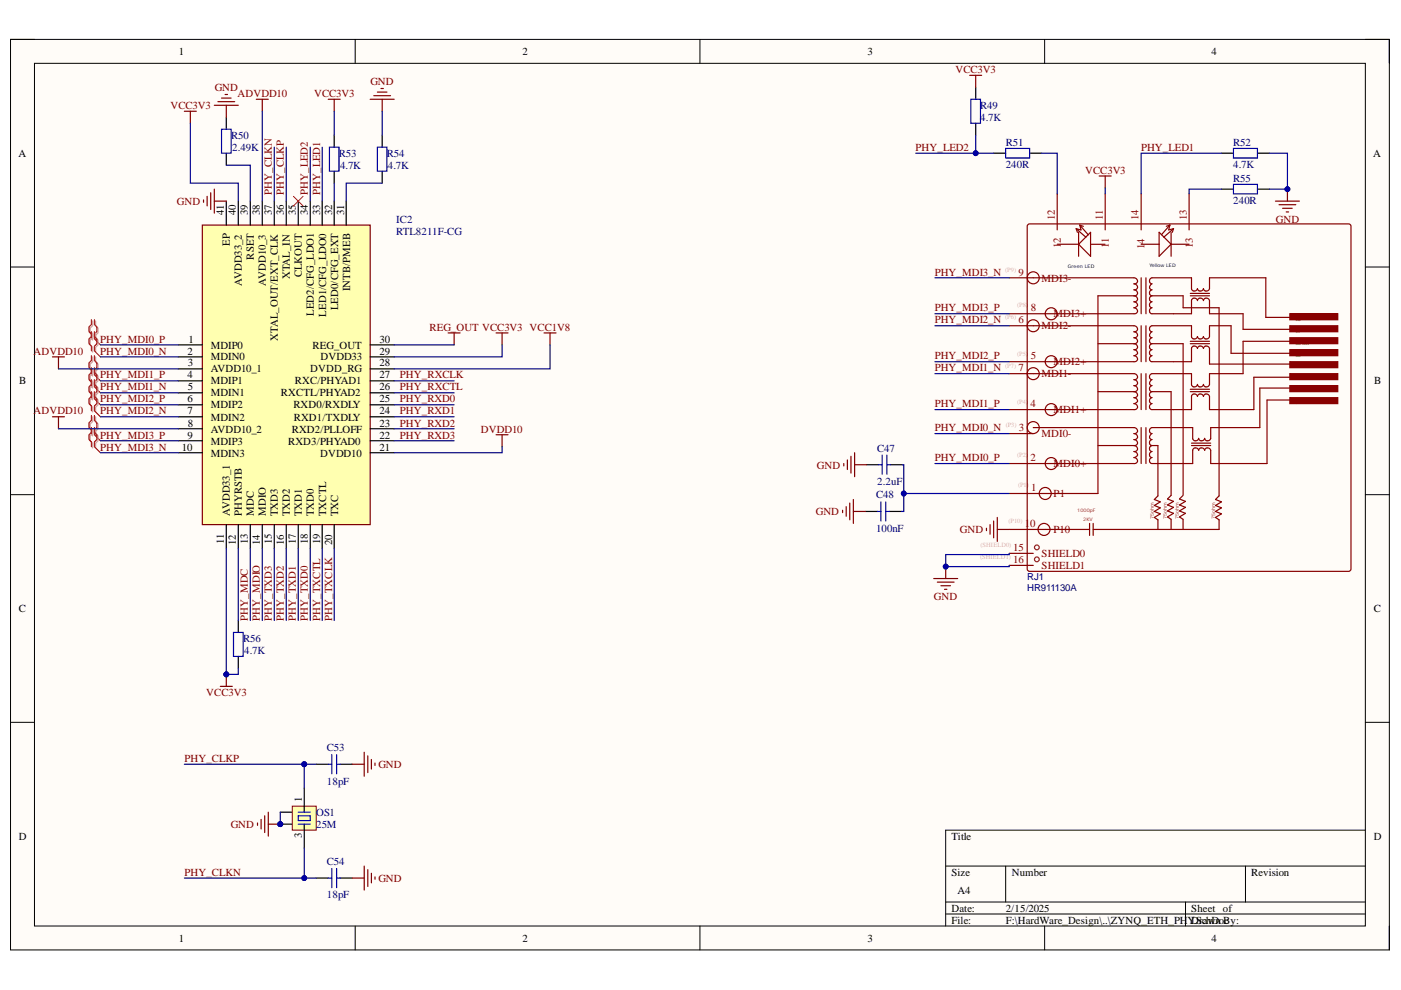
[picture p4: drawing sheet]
<svg xmlns="http://www.w3.org/2000/svg" width="297mm" height="210mm" viewBox="0 0 297 210" stroke-linecap="round" stroke-linejoin="round" font-family="sans-serif">
<defs><g id="words">
<g font-size="2.3">
<text x="37.9" y="11.7">1</text>
<text x="110.8" y="11.7">2</text>
<text x="184" y="11.7">3</text>
<text x="256.9" y="11.7">4</text>
<text x="3.9" y="33.3">A</text>
<text x="291.2" y="33.3">A</text>
<text x="47.5" y="45.7" transform="rotate(-90 47.5 45.7)">41</text>
<text x="50" y="45.7" transform="rotate(-90 50 45.7)">40</text>
<text x="52.5" y="45.7" transform="rotate(-90 52.5 45.7)">39</text>
<text x="55.1" y="45.7" transform="rotate(-90 55.1 45.7)">38</text>
<text x="57.6" y="45.7" transform="rotate(-90 57.6 45.7)">37</text>
<text x="60.2" y="45.7" transform="rotate(-90 60.2 45.7)">36</text>
<text x="62.7" y="45.7" transform="rotate(-90 62.7 45.7)">35</text>
<text x="65.2" y="45.7" transform="rotate(-90 65.2 45.7)">34</text>
<text x="67.9" y="45.7" transform="rotate(-90 67.9 45.7)">33</text>
<text x="70.4" y="45.7" transform="rotate(-90 70.4 45.7)">32</text>
<text x="72.9" y="45.7" transform="rotate(-90 72.9 45.7)">31</text>
<text x="48.7" y="52.1" transform="rotate(-90 48.7 52.1)">EP</text>
<text x="53.8" y="55" transform="rotate(-90 53.8 55)">RSET</text>
<text x="61.4" y="59.2" transform="rotate(-90 61.4 59.2)">XTAL_IN</text>
<text x="64" y="58.8" transform="rotate(-90 64 58.8)">CLKOUT</text>
<text x="51.3" y="60.6" transform="rotate(-90 51.3 60.6)">AVDD33_2</text>
<text x="56.4" y="60.5" transform="rotate(-90 56.4 60.5)">AVDD10_3</text>
<text x="71.7" y="65.8" transform="rotate(-90 71.7 65.8)">LED0/CFG_EXT</text>
<text x="74.2" y="61.6" transform="rotate(-90 74.2 61.6)">INTB/PMEB</text>
<text x="66.5" y="67" transform="rotate(-90 66.5 67)">LED2/CFG_LDO1</text>
<text x="69.1" y="67.1" transform="rotate(-90 69.1 67.1)">LED1/CFG_LDO0</text>
<text x="39.8" y="75.2">2</text>
<text x="39.9" y="77.7">3</text>
<text x="39.9" y="72.6">1</text>
<text x="44.7" y="73.9">MDIP0</text>
<text x="44.7" y="76.4">MDIN0</text>
<text x="58.9" y="72.3" transform="rotate(-90 58.9 72.3)">XTAL_OUT/EXT_CLK</text>
<text x="66.3" y="73.9">REG_OUT</text>
<text x="67.9" y="76.4">DVDD33</text>
<text x="80.5" y="72.6">30</text>
<text x="80.5" y="75.2">29</text>
<text x="80.5" y="77.7">28</text>
<text x="4.1" y="81.5">B</text>
<text x="39.8" y="80.2">4</text>
<text x="39.9" y="82.8">5</text>
<text x="44.7" y="79">AVDD10_1</text>
<text x="44.7" y="81.5">MDIP1</text>
<text x="62.5" y="81.5">RXC/PHYAD1</text>
<text x="65.7" y="79">DVDD_RG</text>
<text x="80.5" y="80.2">27</text>
<text x="80.5" y="82.8">26</text>
<text x="291.3" y="81.5">B</text>
<text x="39.8" y="85.3">6</text>
<text x="39.8" y="87.8">7</text>
<text x="44.7" y="84">MDIN1</text>
<text x="44.7" y="86.6">MDIP2</text>
<text x="44.7" y="89.2">MDIN2</text>
<text x="59.6" y="84">RXCTL/PHYAD2</text>
<text x="62.2" y="86.6">RXD0/RXDLY</text>
<text x="62.3" y="89.2">RXD1/TXDLY</text>
<text x="80.5" y="85.3">25</text>
<text x="80.5" y="87.8">24</text>
<text x="38.6" y="95.5">10</text>
<text x="39.8" y="93">9</text>
<text x="39.9" y="90.5">8</text>
<text x="44.7" y="91.7">AVDD10_2</text>
<text x="44.7" y="94.3">MDIP3</text>
<text x="61.1" y="94.3">RXD3/PHYAD0</text>
<text x="61.9" y="91.7">RXD2/PLLOFF</text>
<text x="80.5" y="90.5">23</text>
<text x="80.5" y="93">22</text>
<text x="80.5" y="95.5">21</text>
<text x="44.7" y="96.8">MDIN3</text>
<text x="67.9" y="96.8">DVDD10</text>
<text x="48.7" y="109.4" transform="rotate(-90 48.7 109.4)">AVDD33_1</text>
<text x="51.3" y="109.4" transform="rotate(-90 51.3 109.4)">PHYRSTB</text>
<text x="53.8" y="109.4" transform="rotate(-90 53.8 109.4)">MDC</text>
<text x="56.4" y="109.4" transform="rotate(-90 56.4 109.4)">MDIO</text>
<text x="58.9" y="109.4" transform="rotate(-90 58.9 109.4)">TXD3</text>
<text x="61.4" y="109.4" transform="rotate(-90 61.4 109.4)">TXD2</text>
<text x="64" y="109.4" transform="rotate(-90 64 109.4)">TXD1</text>
<text x="66.5" y="109.4" transform="rotate(-90 66.5 109.4)">TXD0</text>
<text x="69.1" y="109.4" transform="rotate(-90 69.1 109.4)">TXCTL</text>
<text x="71.7" y="109.4" transform="rotate(-90 71.7 109.4)">TXC</text>
<text x="47.5" y="115.2" transform="rotate(-90 47.5 115.2)">11</text>
<text x="50" y="115.5" transform="rotate(-90 50 115.5)">12</text>
<text x="52.5" y="115.3" transform="rotate(-90 52.5 115.3)">13</text>
<text x="55.1" y="115.5" transform="rotate(-90 55.1 115.5)">14</text>
<text x="57.6" y="115.4" transform="rotate(-90 57.6 115.4)">15</text>
<text x="60.2" y="115.5" transform="rotate(-90 60.2 115.5)">16</text>
<text x="62.7" y="115.4" transform="rotate(-90 62.7 115.4)">17</text>
<text x="65.2" y="115.4" transform="rotate(-90 65.2 115.4)">18</text>
<text x="67.9" y="115.4" transform="rotate(-90 67.9 115.4)">19</text>
<text x="70.4" y="115.5" transform="rotate(-90 70.4 115.5)">20</text>
<text x="4" y="129.8">C</text>
<text x="291.2" y="129.8">C</text>
<text x="64" y="170.1" transform="rotate(-90 64 170.1)">1</text>
<text x="4" y="178.1">D</text>
<text x="64" y="177.7" transform="rotate(-90 64 177.7)">3</text>
<text x="201.7" y="178.1">Title</text>
<text x="291.2" y="178.1">D</text>
<text x="201.7" y="185.7">Size</text>
<text x="214.5" y="185.7">Number</text>
<text x="265.3" y="185.7">Revision</text>
<text x="203" y="189.5">A4</text>
<text x="201.7" y="193.3">Date:</text>
<text x="201.7" y="195.8">File:</text>
<text x="213.2" y="193.3">2/15/2025</text>
<text x="213.2" y="195.8">F:\HardWare_Design\..\ZYNQ_ETH_PH</text>
<text x="251.8" y="195.8">YDrawn c</text>
<text x="252.6" y="193.3">Sheet of</text>
<text x="253.1" y="195.8">.SchDoBy:</text>
<text x="37.9" y="199.6">1</text>
<text x="110.8" y="199.6">2</text>
<text x="184" y="199.6">3</text>
<text x="256.9" y="199.6">4</text>
</g>
<g font-size="2.3" fill="#800000">
<text x="202.6" y="15.5">VCC3V3</text>
<text x="36.1" y="23.1">VCC3V3</text>
<text x="45.5" y="19.3">GND</text>
<text x="50.3" y="20.5">ADVDD10</text>
<text x="66.6" y="20.5">VCC3V3</text>
<text x="78.5" y="18">GND</text>
<text x="194.1" y="32">PHY_LED2</text>
<text x="241.9" y="32">PHY_LED1</text>
<text x="57.6" y="41.3" transform="rotate(-90 57.6 41.3)">PHY_CLKN</text>
<text x="60.2" y="41.3" transform="rotate(-90 60.2 41.3)">PHY_CLKP</text>
<text x="65.2" y="41.3" transform="rotate(-90 65.2 41.3)">PHY_LED2</text>
<text x="67.9" y="41.3" transform="rotate(-90 67.9 41.3)">PHY_LED1</text>
<text x="230.1" y="36.9">VCC3V3</text>
<text x="37.5" y="43.5">GND</text>
<text x="270.5" y="47.3">GND</text>
<text x="198.2" y="58.4">PHY_MDI3_N</text>
<text x="91" y="70.1">REG_OUT VCC3V3 VCC1V8</text>
<text x="198.2" y="66">PHY_MDI3_P</text>
<text x="198.2" y="68.6">PHY_MDI2_N</text>
<text x="7.1" y="75.2">ADVDD10</text>
<text x="21.2" y="72.6">PHY_MDI0_P</text>
<text x="21.2" y="75.2">PHY_MDI0_N</text>
<text x="198.2" y="76.2">PHY_MDI2_P</text>
<text x="21.2" y="80.2">PHY_MDI1_P</text>
<text x="21.2" y="82.8">PHY_MDI1_N</text>
<text x="84.8" y="82.8">PHY_RXCTL</text>
<text x="84.8" y="80.2">PHY_RXCLK</text>
<text x="198.2" y="78.7">PHY_MDI1_N</text>
<text x="7.1" y="87.8">ADVDD10</text>
<text x="21.2" y="85.3">PHY_MDI2_P</text>
<text x="21.2" y="87.8">PHY_MDI2_N</text>
<text x="84.8" y="87.8">PHY_RXD1</text>
<text x="84.8" y="85.3">PHY_RXD0</text>
<text x="198.2" y="86.3">PHY_MDI1_P</text>
<text x="21.2" y="93">PHY_MDI3_P</text>
<text x="21.2" y="95.5">PHY_MDI3_N</text>
<text x="84.8" y="93">PHY_RXD3</text>
<text x="84.8" y="90.5">PHY_RXD2</text>
<text x="102" y="91.7">DVDD10</text>
<text x="198.2" y="91.5">PHY_MDI0_N</text>
<text x="173.2" y="99.3">GND</text>
<text x="198.2" y="97.8">PHY_MDI0_P</text>
<text x="173" y="109.2">GND</text>
<text x="203.5" y="113">GND</text>
<text x="52.5" y="131.6" transform="rotate(-90 52.5 131.6)">PHY_MDC</text>
<text x="55.1" y="131.6" transform="rotate(-90 55.1 131.6)">PHY_MDIO</text>
<text x="57.6" y="131.6" transform="rotate(-90 57.6 131.6)">PHY_TXD3</text>
<text x="60.2" y="131.6" transform="rotate(-90 60.2 131.6)">PHY_TXD2</text>
<text x="62.7" y="131.6" transform="rotate(-90 62.7 131.6)">PHY_TXD1</text>
<text x="65.2" y="131.6" transform="rotate(-90 65.2 131.6)">PHY_TXD0</text>
<text x="67.9" y="131.6" transform="rotate(-90 67.9 131.6)">PHY_TXCTL</text>
<text x="70.4" y="131.6" transform="rotate(-90 70.4 131.6)">PHY_TXCLK</text>
<text x="198" y="127.3">GND</text>
<text x="43.7" y="147.5">VCC3V3</text>
<text x="39.1" y="161.6">PHY_CLKP</text>
<text x="80.2" y="162.9">GND</text>
<text x="48.9" y="175.5">GND</text>
<text x="39.1" y="185.7">PHY_CLKN</text>
<text x="80.2" y="187">GND</text>
</g>
<g font-size="2.3" fill="#000080">
<text x="207.8" y="23.1">R49</text>
<text x="49" y="29.5">R50</text>
<text x="207.8" y="25.6">4.7K</text>
<text x="49.2" y="32">2.49K</text>
<text x="71.8" y="33.3">R53</text>
<text x="72.1" y="35.8">4.7K</text>
<text x="82" y="33.3">R54</text>
<text x="82.2" y="35.8">4.7K</text>
<text x="213.2" y="35.6">240R</text>
<text x="213.2" y="31">R51</text>
<text x="261.5" y="35.6">4.7K</text>
<text x="261.5" y="31">R52</text>
<text x="261.5" y="38.6">R55</text>
<text x="84" y="47.3">IC2</text>
<text x="261.5" y="43.2">240R</text>
<text x="84" y="49.8">RTL8211F-CG</text>
<text x="186" y="95.8">C47</text>
<text x="185.7" y="105.7">C48</text>
<text x="186" y="102.9">2.2uF</text>
<text x="185.7" y="112.8">100nF</text>
<text x="51.5" y="136.1">R56</text>
<text x="51.8" y="138.7">4.7K</text>
<text x="69.3" y="159.3">C53</text>
<text x="69.3" y="166.4">18pF</text>
<text x="67" y="173">OS1</text>
<text x="67" y="175.5">25M</text>
<text x="69.3" y="183.4">C54</text>
<text x="69.3" y="190.5">18pF</text>
</g>
<g font-size="2.3" fill="#800">
<text x="223.6" y="46.7" transform="rotate(-90 223.6 46.7)">12</text>
<text x="233.8" y="46.7" transform="rotate(-90 233.8 46.7)">11</text>
<text x="241.4" y="46.7" transform="rotate(-90 241.4 46.7)">14</text>
<text x="251.6" y="46.7" transform="rotate(-90 251.6 46.7)">13</text>
<text x="224.9" y="52.7" transform="rotate(-90 224.9 52.7)">1</text>
<text x="224.9" y="51.6" transform="rotate(-90 224.9 51.6)">2</text>
<text x="235.1" y="52.5" transform="rotate(-90 235.1 52.5)">11</text>
<text x="242.7" y="52.8" transform="rotate(-90 242.7 52.8)">1</text>
<text x="242.7" y="51.7" transform="rotate(-90 242.7 51.7)">4</text>
<text x="252.9" y="52.6" transform="rotate(-90 252.9 52.6)">13</text>
<text x="215.9" y="58.4">9</text>
<text x="220.8" y="59.7">MDI3-</text>
<text x="215.9" y="68.6">6</text>
<text x="218.6" y="66">8</text>
<text x="220.8" y="69.8">MDI2-</text>
<text x="223.4" y="67.3">MDI3+</text>
<text x="218.6" y="76.2">5</text>
<text x="223.4" y="77.4">MDI2+</text>
<text x="215.9" y="78.7">7</text>
<text x="220.8" y="80">MDI1-</text>
<text x="218.5" y="86.3">4</text>
<text x="223.4" y="87.6">MDI1+</text>
<text x="216" y="91.5">3</text>
<text x="220.8" y="92.8">MDI0-</text>
<text x="218.5" y="97.8">2</text>
<text x="223.4" y="99.1">MDI0+</text>
<text x="218.6" y="104.2">1</text>
<text x="223.4" y="105.4">P1</text>
<text x="217.3" y="111.8">1</text>
<text x="218.4" y="111.8">0</text>
<text x="223.4" y="113">P10</text>
<text x="214.8" y="116.9">15</text>
<text x="214.8" y="119.4">16</text>
<text x="220.8" y="118.1">SHIELD0</text>
<text x="220.8" y="120.7">SHIELD1</text>
</g>
<g font-size="2" fill="#000080">
<text x="217.8" y="123">RJ1</text>
<text x="217.8" y="125.3">HR911130A</text>
</g>
<g font-size="1.4" fill="#dbb0ad">
<text x="215.7" y="65.2">(P8)</text>
<text x="213.1" y="67.7">(P6)</text>
<text x="213.1" y="78">(P7)</text>
<text x="215.7" y="75.4">(P5)</text>
<text x="215.7" y="85.6">(P4)</text>
<text x="213.2" y="90.6">(P3)</text>
<text x="215.7" y="97">(P2)</text>
<text x="215.9" y="103.3">(P1)</text>
<text x="213.8" y="110.9">(P10)</text>
<text x="207.8" y="118.5">(SHIELD1)</text>
<text x="207.9" y="116">(SHIELD0)</text>
</g>
<g font-size="1">
<text x="226.4" y="56.8">Green LED</text>
<text x="243.7" y="56.6">Yellow LED</text>
<text x="274.7" y="68">J8</text>
<text x="274.7" y="70.5">J7</text>
<text x="274.7" y="73.1">J6 RX-</text>
<text x="274.7" y="75.6">J5</text>
<text x="274.7" y="78.1">J4</text>
<text x="274.7" y="80.7">J3 RX+</text>
<text x="274.7" y="83.2">J2 TX-</text>
<text x="274.7" y="85.7">J1 TX+</text>
</g>
<g font-size="1" fill="#8d2323">
<text x="228.4" y="108.7">1000pF</text>
<text x="229.6" y="110.4">2KV</text>
<text x="244.6" y="110.1" transform="rotate(-90 244.6 110.1)">75ohm</text>
<text x="247.4" y="110.1" transform="rotate(-90 247.4 110.1)">75ohm</text>
<text x="250" y="110.1" transform="rotate(-90 250 110.1)">75ohm</text>
<text x="257.7" y="110.1" transform="rotate(-90 257.7 110.1)">75ohm</text>
</g>
</g></defs>
<path d="M2.2 8.4h292.4v193h-292.4z" fill-rule="evenodd" fill="#fffcf8"/>
<path d="M2.2 8.4h292.4v193h-292.4z" fill="none" stroke="#000" stroke-width=".21"/>
<path d="M7.3 13.4h282.2v182.9h-282.2z" fill-rule="evenodd" fill="#fffcf8"/>
<g fill="none" stroke="#000" stroke-width=".21">
<path d="M2.2 8.3h5.1M7.3 13.4h282.2v182.9h-282.2zM75.3 8.3v5.1M148.4 8.3v5.1M221.5 8.4v5M289.5 8.4h5.1v5M2.2 56.6h5.1M289.5 56.6h5.1M2.2 104.9h5.1M289.5 104.9h5.1M2.2 153.1h5.1M289.5 153.1h5.1"/>
<path d="M289.5 176h-89v20.3M75.3 196.3v5.1M148.4 196.3v5.1M200.5 183.6h89M200.5 191.3h89M200.5 193.8h89M213.2 183.6v7.7M221.5 196.3v5.1M251.4 191.3v5M264.1 183.6v7.7M294.6 196.3v5.1"/>
</g>
<g fill="none" stroke="#800" stroke-width=".25">
<path d="M219.1 58.9h21.3a.65 .65 0 0 1 .8 .6 .65 .65 0 0 1-.8 .7 .65 .65 0 0 1 .8 .6 .65 .65 0 0 1-.8 .6 .65 .65 0 0 1 .8 .7 .65 .65 0 0 1-.8 .6M224.1 51.8h4.6M228.2 48.5l2 1.8M228.2 48.5l.2 .8M228.7 51.8l2.5-2.5v5zM228.7 49.3v5M228.9 47.7l1.8 2.1M228.9 47.7l.8 .3M228.9 47.7l.3 1.1-1-.3M231.2 51.8h3.1M241.9 58.9v7.6M241.9 51.8h3.9"/>
<path d="M243 58.9v7.6M245.8 49.2l2.5 2.6-2.5 2.5zM248 47.7l-1.7 2.1M248 47.7l-.7 .3M248 47.7l-.2 1 1-.2M248.3 49.2v5.1M248.3 51.8h3.8M248.8 48.5l-2 1.8M248.8 48.5l-.2 .7M232.8 62.7h7.6M240.4 62.7a.65 .65 0 0 1 .8 .6 .65 .65 0 0 1-.8 .7 .65 .65 0 0 1 .8 .6 .65 .65 0 0 1-.8 .7 .65 .65 0 0 1 .8 .6 .65 .65 0 0 1-.8 .6M244.2 62.7a.65 .65 0 0 0-.5 .6 .65 .65 0 0 0 .5 .7 .65 .65 0 0 0-.5 .6 .65 .65 0 0 0 .5 .7 .65 .65 0 0 0-.5 .6 .65 .65 0 0 0 .5 .6h8.4v-2.8"/>
<path d="M244.2 62.7h6.6v2.6h7.7M252.4 62.2h4M252.4 62.7h4M255.2 61.2a.65 .65 0 0 1-.7 .5 .65 .65 0 0 1-.6-.5 .65 .65 0 0 1-.6 .5 .65 .65 0 0 1-.7-.5v-2.3h-8.4a.65 .65 0 0 0-.5 .6 .65 .65 0 0 0 .5 .7l-.3 .3a.57 .57 0 0 0-.1 .6 .57 .57 0 0 0 .4 .3 .65 .65 0 0 0-.5 .7 .65 .65 0 0 0 .5 .6M256.4 61.2v-2.3h12v8.4h5.1M231 111v2.5"/>
<circle cx="219.1" cy="58.9" r="1.27"/>
<circle cx="219.1" cy="69.1" r="1.27"/>
<circle cx="219.1" cy="79.2" r="1.27"/>
<circle cx="222.9" cy="76.7" r="1.27"/>
<circle cx="222.9" cy="66.5" r="1.27"/>
<circle cx="219.1" cy="90.7" r="1.27"/>
<circle cx="222.9" cy="98.3" r="1.27"/>
<circle cx="222.9" cy="86.8" r="1.27"/>
</g>
<g fill="none" stroke="#8d2323" stroke-width=".25">
<circle cx="219.8" cy="118.6" r=".51"/>
<circle cx="219.8" cy="116.1" r=".51"/>
</g>
<path d="M273.5 66.5h10.1v1.3h-10.1z" fill-rule="evenodd" fill="#800"/>
<path d="M273.5 66.5h10.1v1.3h-10.1z" fill="none" stroke="#800" stroke-width=".25"/>
<path d="M273.5 69.1h10.1v1.2h-10.1z" fill-rule="evenodd" fill="#800"/>
<path d="M273.5 69.1h10.1v1.2h-10.1z" fill="none" stroke="#800" stroke-width=".25"/>
<path d="M273.5 71.6h10.1v1.3h-10.1z" fill-rule="evenodd" fill="#800"/>
<path d="M273.5 71.6h10.1v1.3h-10.1z" fill="none" stroke="#800" stroke-width=".25"/>
<path d="M273.5 74.1h10.1v1.3h-10.1z" fill-rule="evenodd" fill="#800"/>
<path d="M273.5 74.1h10.1v1.3h-10.1z" fill="none" stroke="#800" stroke-width=".25"/>
<path d="M273.5 76.7h10.1v1.3h-10.1z" fill-rule="evenodd" fill="#800"/>
<path d="M273.5 76.7h10.1v1.3h-10.1z" fill="none" stroke="#800" stroke-width=".25"/>
<path d="M273.5 79.2h10.1v1.3h-10.1z" fill-rule="evenodd" fill="#800"/>
<path d="M273.5 79.2h10.1v1.3h-10.1z" fill="none" stroke="#800" stroke-width=".25"/>
<path d="M273.5 81.8h10.1v1.2h-10.1z" fill-rule="evenodd" fill="#800"/>
<path d="M273.5 81.8h10.1v1.2h-10.1z" fill="none" stroke="#800" stroke-width=".25"/>
<path d="M273.5 84.3h10.1v1.3h-10.1z" fill-rule="evenodd" fill="#800"/>
<g fill="none" stroke="#800" stroke-width=".25">
<path d="M214 58.9h5.1M217.9 47.7l.4-.2h67.6l.5 .2v72.9l-.2 .5h-67.9l-.4-.2zM224.1 41.1v7.6M234.3 41.1v7.6M241.9 41.1v7.6M252.1 41.1v7.6M214 69.1h26.4a.65 .65 0 0 1 .8 .6 .65 .65 0 0 1-.8 .6 .65 .65 0 0 1 .8 .7 .65 .65 0 0 1-.8 .6 .65 .65 0 0 1 .8 .6 .65 .65 0 0 1-.8 .7M214 79.2h26.4a.65 .65 0 0 1 .8 .7 .65 .65 0 0 1-.8 .6 .65 .65 0 0 1 .8 .6 .65 .65 0 0 1-.8 .7 .65 .65 0 0 1 .8 .6 .65 .65 0 0 1-.8 .6M214 66.5h26.4M232.8 72.9h7.6M232.8 62.7v41.9h-18.8M240.4 72.9a.65 .65 0 0 1 .8 .6 .65 .65 0 0 1-.8 .6 .65 .65 0 0 1 .8 .7 .65 .65 0 0 1-.8 .6 .65 .65 0 0 1 .8 .7 .65 .65 0 0 1-.8 .6h-26.4"/>
<path d="M241.9 69.1v7.6M241.9 79.2v7.6M243 69.1v7.6M243 79.2v7.6M244.2 72.9a.65 .65 0 0 1-.5-.7 .65 .65 0 0 1 .5-.6 .65 .65 0 0 1-.5-.6 .65 .65 0 0 1 .5-.7 .65 .65 0 0 1-.5-.6 .65 .65 0 0 1 .5-.6h8.4v2.2a.65 .65 0 0 0 .7 .6 .65 .65 0 0 0 .6-.6 .65 .65 0 0 0 .6 .6 .65 .65 0 0 0 .7-.6 .65 .65 0 0 0 .6 .6 .65 .65 0 0 0 .6-.6v-2.2h4.6v5.8h12.5M244.2 72.9a.65 .65 0 0 0-.5 .6 .65 .65 0 0 0 .5 .6 .65 .65 0 0 0-.5 .7 .65 .65 0 0 0 .5 .6 .65 .65 0 0 0-.5 .7 .65 .65 0 0 0 .5 .6h8.4v-2.8a.65 .65 0 0 1 .7-.5 .65 .65 0 0 1 .6 .5 .65 .65 0 0 1 .6-.5 .65 .65 0 0 1 .7 .5 .65 .65 0 0 1 .6-.5 .65 .65 0 0 1 .6 .5v3.3h17.1M244.2 72.9h6.6v32M252.4 72.4h4M252.4 72.9h4M252.6 63.7a.65 .65 0 0 1 .7-.5 .65 .65 0 0 1 .6 .5 .65 .65 0 0 1 .6-.5 .65 .65 0 0 1 .7 .5 .65 .65 0 0 1 .6-.5 .65 .65 0 0 1 .6 .5v2.8h7.2v3.3h9.9M255.2 61.2a.65 .65 0 0 0 .6 .5 .65 .65 0 0 0 .6-.5M258.5 65.3v39.8l-.8 .8 1.3 .5-1.3 .8 1.3 .5-1.3 .7 1.3 .5-1.3 .8 .8 .5v2.1h-26.7"/>
<path d="M273.5 72.4h-9.9v6.8h-7.2v2.3a.65 .65 0 0 1-.6 .5 .65 .65 0 0 1-.6-.5 .65 .65 0 0 1-.7 .5 .65 .65 0 0 1-.6-.5 .65 .65 0 0 1-.6 .5 .65 .65 0 0 1-.7-.5v-2.3h-8.4a.65 .65 0 0 0-.5 .7 .65 .65 0 0 0 .5 .6l-.3 .3a.57 .57 0 0 0-.1 .6 .57 .57 0 0 0 .4 .4 .65 .65 0 0 0-.5 .6 .65 .65 0 0 0 .5 .6M273.5 80h-7.7v6.8h-9.4v-2.7a.65 .65 0 0 0-.6-.6 .65 .65 0 0 0-.6 .6 .65 .65 0 0 0-.7-.6 .65 .65 0 0 0-.6 .6 .65 .65 0 0 0-.6-.6 .65 .65 0 0 0-.7 .6v2.7h-8.4a.65 .65 0 0 1-.5-.6 .65 .65 0 0 1 .5-.6 .65 .65 0 0 1-.5-.7 .65 .65 0 0 1 .5-.6 .65 .65 0 0 1-.5-.6 .65 .65 0 0 1 .5-.7M214 91.9h5.1M219.1 90.7h21.3a.65 .65 0 0 1 .8 .6 .65 .65 0 0 1-.8 .6 .65 .65 0 0 1 .8 .7 .65 .65 0 0 1-.8 .6 .65 .65 0 0 1 .8 .6 .65 .65 0 0 1-.8 .7M232.8 83h7.6M232.8 94.5h7.6M240.4 83a.65 .65 0 0 1 .8 .7 .65 .65 0 0 1-.8 .6 .65 .65 0 0 1 .8 .6 .65 .65 0 0 1-.8 .7 .65 .65 0 0 1 .8 .6 .65 .65 0 0 1-.8 .6h-26.4M240.4 94.5a.65 .65 0 0 1 .8 .6 .65 .65 0 0 1-.8 .6 .65 .65 0 0 1 .8 .7 .65 .65 0 0 1-.8 .6 .65 .65 0 0 1 .8 .6 .65 .65 0 0 1-.8 .7h-26.4M241.9 90.7v7.6M243 90.7v7.6M244 94.5h1.5v10.6l-.8 .8 1.3 .5-1.3 .8 1.3 .5-1.3 .7 1.3 .5-1.3 .8 .8 .5v2.1M244.2 83h4.1v22l-.8 .8 1.3 .5-1.3 .8 1.3 .5-1.3 .7 1.3 .5-1.3 .8 .8 .5v2"/>
<path d="M252.4 82.5h4M252.4 83h4M252.6 94h4.1M252.6 94.5h4.1M273.5 84.3h10.1v1.3h-10.1zM273.5 82.3h-6.4v8.4h-10.4v2.2a.65 .65 0 0 1-.6 .6 .65 .65 0 0 1-.7-.6 .65 .65 0 0 1-.6 .6 .65 .65 0 0 1-.7-.6 .65 .65 0 0 1-.6 .6 .65 .65 0 0 1-.6-.6v-2.2h-8.7a.65 .65 0 0 0-.5 .6 .65 .65 0 0 0 .5 .6l-.3 .3a.57 .57 0 0 0-.1 .6 .57 .57 0 0 0 .4 .4 .65 .65 0 0 0-.5 .6 .65 .65 0 0 0 .5 .7 .65 .65 0 0 0-.5 .6 .65 .65 0 0 0 .5 .6 .65 .65 0 0 0-.5 .7 .65 .65 0 0 0 .5 .6 .65 .65 0 0 0-.5 .6 .65 .65 0 0 0 .5 .7h8.7v-2.8a.65 .65 0 0 1 .6-.5 .65 .65 0 0 1 .6 .5 .65 .65 0 0 1 .7-.5 .65 .65 0 0 1 .6 .5 .65 .65 0 0 1 .7-.5 .65 .65 0 0 1 .6 .5v2.8h11.9v-13.5h4.9M214 117.3h5.1M214 119.9h5.1M214 112.3h17M231.8 111v2.5M250.8 105l-.7 .8 1.2 .5-1.2 .8 1.2 .5-1.2 .7 1.2 .5-1.2 .8 .7 .5v2"/>
<circle cx="221.4" cy="112.2" r="1.27"/>
<circle cx="221.6" cy="104.6" r="1.27"/>
</g>
<path d="M183.7 98.5h2.6M188.8 98.5h2.6M183.5 108.4h2.5M188.6 108.4h2.5" fill="none" stroke="#000" stroke-width=".25"/>
<path d="M186.3 98.5h.7M187 96.5v4.1M188 96.5v4.1M188 98.5h.8M186 108.4h.8M186.8 106.4v4.1M187.8 106.4v4.1M187.8 108.4h.8" fill="none" stroke="#00f" stroke-width=".25"/>
<g fill="none" stroke="#800000" stroke-width=".25">
<path d="M178.9 98.3v.5M179.7 97.5v2M180.4 96.7v3.6M181.2 96v5.1M181.2 98.5h2.5M178.6 108.2v.5M179.4 107.4v2.1M180.2 106.7v3.5M180.9 105.9v5.1M180.9 108.4h2.6M209.1 112v.5M209.9 111.2v2.1"/>
<path d="M210.7 110.5v3.5M211.4 109.7v5.1M211.4 112.3h2.6M198 122.7h5M198.7 123.4h3.6M199.5 124.2h2M200.3 124.9h.5M200.5 120.1v2.6"/>
</g>
<circle cx="200.5" cy="120.1" r=".51" fill="#000080"/>
<circle cx="200.5" cy="120.1" r=".51" fill="none" stroke="#000080" stroke-width=".21"/>
<path d="M42.9 47.7h35.6v63.5h-35.6z" fill-rule="evenodd" fill="#ffffb0"/>
<path d="M42.9 47.7h35.6v63.5h-35.6zM11.1 75.7h2.6M12.4 75.7v2.5M11.1 88.4h2.6M12.4 88.4v2.5M46.7 145.5h2.6M48 143v2.5" fill="none" stroke="#800000" stroke-width=".25"/>
<g fill="none" stroke="#000" stroke-width=".25">
<path d="M48 42.6v5.1M50.5 42.6v5.1M53.1 42.6v5.1M55.6 42.6v5.1M58.2 42.6v5.1M60.7 42.6v5.1M63.2 42.6v5.1M65.8 42.6v5.1M68.3 42.6v5.1M70.9 42.6v5.1M73.4 42.6v5.1M37.8 73.1h5.1"/>
<path d="M37.8 75.7h5.1M37.8 78.2h5.1M78.5 73.1h5.1M78.5 75.7h5.1M78.5 78.2h5.1M37.8 80.7h5.1M37.8 83.3h5.1M37.8 85.8h5.1M37.8 88.4h5.1M37.8 90.9h5.1M37.8 93.5h5.1M37.8 96h5.1"/>
<path d="M78.5 80.7h5.1M78.5 83.3h5.1M78.5 85.8h5.1M78.5 88.4h5.1M78.5 90.9h5.1M78.5 93.5h5.1M78.5 96h5.1M48 111.2v5.1M50.5 111.2v5.1M53.1 111.2v5.1M55.6 111.2v5.1M58.2 111.2v5.1"/>
<path d="M60.7 111.2v5.1M63.2 111.2v5.1M65.8 111.2v5.1M68.3 111.2v5.1M70.9 111.2v5.1"/>
</g>
<circle cx="48" cy="143" r=".51" fill="#000080"/>
<circle cx="48" cy="143" r=".51" fill="none" stroke="#000080" stroke-width=".21"/>
<path d="M48 24.9v2.5M48 32.5v2.5M70.9 28.7v2.5M70.9 36.3v2.5M81 28.7v2.5M81 36.3v2.5M50.5 131.6v2.5M50.5 139.2v2.5M67 162h2.6M72.1 162h2.6M67 186.2h2.6M72.1 186.2h2.6" fill="none" stroke="#000" stroke-width=".25"/>
<path d="M47 27.4h2v5.1h-2zM69.8 31.2h2.1v5.1h-2.1zM80 31.2h2v5.1h-2zM49.5 134.1h2v5.1h-2zM69.6 162h.8M70.4 160v4.1M71.4 160v4.1M71.4 162h.7M69.6 186.2h.8M70.4 184.1v4.1M71.4 184.1v4.1M71.4 186.2h.7" fill="none" stroke="#00f" stroke-width=".25"/>
<g fill="none" stroke="#800000" stroke-width=".25">
<path d="M80 19.5h2M80.8 18.8h.5M39.1 23.6h2.5M40.4 23.6v2.5M45.4 22.3h5.1M46.2 21.6h3.6M47 20.8h2M47.7 20h.5M48 22.3v2.6M54.3 21h2.6M55.6 21v2.6M69.6 21h2.5"/>
<path d="M70.9 21v2.6M78.5 21h5.1M79.2 20.3h3.6M81 21v2.6M43.2 42.4v.5M43.9 41.6v2.1M44.7 40.9v3.5M45.4 40.1v5.1M45.4 42.6h2.6M95 70.6h2.6M96.3 70.6v2.5M105.2 70.6h2.5"/>
<path d="M106.5 70.6v2.5M115.3 70.6h2.6M116.6 70.6v2.5M105.2 92.2h2.5M106.5 92.2v2.5M77.2 159.5v5.1M74.7 162h2.5M78 160.3v3.5M78.7 161v2.1M79.5 161.8v.5M74.7 186.2h2.5M77.2 183.6v5.1"/>
<path d="M78 184.4v3.6M78.7 185.2v2M79.5 185.9v.5"/>
</g>
<path d="M62.2 41.6l2 2.1M64.2 41.6l-2 2.1" fill="none" stroke="#f00" stroke-width=".21"/>
<circle cx="59.4" cy="174.7" r=".51" fill="#000080"/>
<circle cx="59.4" cy="174.7" r=".51" fill="none" stroke="#000080" stroke-width=".21"/>
<path d="M59.4 172.2h2.6M59.4 174.7h2.6" fill="none" stroke="#000" stroke-width=".25"/>
<circle cx="59.4" cy="174.7" r=".51" fill="#000080"/>
<circle cx="59.4" cy="174.7" r=".51" fill="none" stroke="#000080" stroke-width=".21"/>
<path d="M62 170.9h5v5.1h-5z" fill-rule="evenodd" fill="#ffffb0"/>
<path d="M62 170.9h5v5.1h-5z" fill="none" stroke="#800000" stroke-width=".21"/>
<path d="M64.5 167.1v5.1M64.5 174.7v5.1" fill="none" stroke="#000" stroke-width=".25"/>
<path d="M63.2 172.2h2.6M63.2 173h2.6v1h-2.6zM63.2 174.7h2.6" fill="none" stroke="#00f" stroke-width=".25"/>
<path d="M54.6 174.5v.5M55.4 173.7v2.1M56.1 173v3.5M56.9 172.2v5.1M56.9 174.7h2.5" fill="none" stroke="#800000" stroke-width=".25"/>
<circle cx="59.4" cy="174.7" r=".51" fill="#000080"/>
<circle cx="59.4" cy="174.7" r=".51" fill="none" stroke="#000080" stroke-width=".21"/>
<path d="M206.9 18.5v2.5M206.9 26.1v2.6M210.7 32.5h2.5M218.3 32.5h2.5M259 32.5h2.5M266.6 32.5h2.5M259 40.1h2.5M266.6 40.1h2.5" fill="none" stroke="#000" stroke-width=".25"/>
<path d="M205.8 21h2.1v5.1h-2.1zM213.2 31.5h5.1v2h-5.1zM261.5 31.5h5.1v2h-5.1zM261.5 39.1h5.1v2h-5.1z" fill="none" stroke="#00f" stroke-width=".25"/>
<path d="M205.6 16h2.5M206.9 16v2.5M233 37.3h2.6M234.3 37.3v2.6M270.4 42.6h5.1M271.2 43.4h3.5M271.9 44.2h2.1M272.7 44.9h.5M273 40.1v2.5" fill="none" stroke="#800000" stroke-width=".25"/>
<circle cx="273" cy="40.1" r=".51" fill="#000080"/>
<circle cx="273" cy="40.1" r=".51" fill="none" stroke="#000080" stroke-width=".21"/>
<g fill="none" stroke="#d0a19e" stroke-width=".25">
<path d="M19.6 68v1.1l-.5 .5v1l.5 .5v1M19.6 70.6v1l-.5 .5v1l.5 .5v1.1M19.6 75.7v1l-.5 .5v1l.5 .5v1M19.6 78.2v1l-.5 .5v1l.5 .6v1M20.3 68v1.1l.5 .5v1l-.5 .5v1M20.3 70.6v1l.5 .5v1l-.5 .5v1.1M20.3 75.7v1l.5 .5v1l-.5 .5v1M20.3 78.2v1l.5 .5v1l-.5 .6v1M19.6 80.7v1.1l-.5 .5v1l.5 .5v1M19.6 83.3v1l-.5 .5v1l.5 .5v1.1M19.6 88.4v1l-.5 .5v1l.5 .5v1M19.6 90.9v1l-.5 .5v1.1l.5 .5v1"/>
<path d="M20.3 80.7v1.1l.5 .5v1l-.5 .5v1M20.3 83.3v1l.5 .5v1l-.5 .5v1.1M20.3 88.4v1l.5 .5v1l-.5 .5v1M20.3 90.9v1l.5 .5v1.1l-.5 .5v1"/>
</g>
<path d="M20.3 72.1l1 1M20.3 74.7l1 1M20.3 79.7l1 1M20.3 82.3l1 1M20.3 84.8l1 1M20.3 87.4l1 1M20.3 92.4l1 1.1M20.3 95l1 1" fill="none" stroke="#d0a19e" stroke-width=".21"/>
<g fill="none" stroke="#f00" stroke-width=".25">
<path d="M19.4 67.8v1l-.5 .5v1l.5 .5v1.1M19.4 70.3v1l-.5 .6v1l.5 .5v1M19.4 75.4v1l-.5 .5v1.1l.5 .5v1M19.4 78v1l-.5 .5v1l.5 .5v1M20 67.8v1l.5 .5v1l-.5 .5v1.1M20 70.3v1l.5 .6v1l-.5 .5v1M20 75.4v1l.5 .5v1.1l-.5 .5v1M20 78v1l.5 .5v1l-.5 .5v1M19.4 80.5v1l-.5 .5v1l.5 .5v1.1M19.4 83v1l-.5 .6v1l.5 .5v1M19.4 88.1v1l-.5 .5v1.1l.5 .5v1M19.4 90.7v1l-.5 .5v1l.5 .5v1"/>
<path d="M20 80.5v1l.5 .5v1l-.5 .5v1.1M20 83v1l.5 .6v1l-.5 .5v1M20 88.1v1l.5 .5v1.1l-.5 .5v1M20 90.7v1l.5 .5v1l-.5 .5v1"/>
</g>
<path d="M20 71.9l1.3 1.2M20 74.4l1.3 1.3M20 79.5l1.3 1.2M20 82l1.3 1.3M20 84.6l1.3 1.2M20 87.1l1.3 1.3M20 92.2l1.3 1.3M20 94.7l1.3 1.3" fill="none" stroke="#f00" stroke-width=".21"/>
<path d="M198.2 58.9h15.8M198.2 66.5h15.8M198.2 69.1h15.8M198.2 76.7h15.8M198.2 79.2h15.8M191.4 98.5h.2v6.1h22.4M198.2 86.8h15.8M198.2 91.9h15.8M198.2 98.3h15.8" fill="none" stroke="#000080" stroke-width=".25"/>
<circle cx="191.6" cy="104.6" r=".51" fill="#000080"/>
<circle cx="191.6" cy="104.6" r=".51" fill="none" stroke="#000080" stroke-width=".21"/>
<path d="M191.6 104.6v3.8h-.5" fill="none" stroke="#000080" stroke-width=".25"/>
<circle cx="191.6" cy="104.6" r=".51" fill="#000080"/>
<circle cx="191.6" cy="104.6" r=".51" fill="none" stroke="#000080" stroke-width=".21"/>
<path d="M234.3 39.9v1.2M214 117.3v.3h-13.5v2.5h13.5v-.2" fill="none" stroke="#000080" stroke-width=".25"/>
<circle cx="200.5" cy="120.1" r=".51" fill="#000080"/>
<circle cx="200.5" cy="120.1" r=".51" fill="none" stroke="#000080" stroke-width=".21"/>
<path d="M12.4 78.2h25.4M21.3 73.1h16.5M21.3 75.7h16.5M12.4 90.9h25.4M21.3 80.7h16.5M21.3 83.3h16.5M21.3 85.8h16.5M21.3 88.4h16.5M21.3 93.5h16.5M21.3 96h16.5M48 116.3v26.7" fill="none" stroke="#000080" stroke-width=".25"/>
<circle cx="48" cy="143" r=".51" fill="#000080"/>
<circle cx="48" cy="143" r=".51" fill="none" stroke="#000080" stroke-width=".21"/>
<path d="M50.5 116.3v15.3M50.5 141.7v1.3h-2.5" fill="none" stroke="#000080" stroke-width=".25"/>
<circle cx="48" cy="143" r=".51" fill="#000080"/>
<circle cx="48" cy="143" r=".51" fill="none" stroke="#000080" stroke-width=".21"/>
<g fill="none" stroke="#000080" stroke-width=".25">
<path d="M40.4 26.1v12.7h10.1v3.8M48 35h5.1v7.6M55.6 23.6v19M58.2 31.2v11.4M60.7 31.2v11.4M65.8 31.2v11.4M68.3 31.2v11.4M70.9 23.6v5.1M70.9 38.8v3.8M81 38.8h-7.6v3.8M81 23.6v5.1M83.6 73.1h12.7"/>
<path d="M106.5 73.1v2.6h-22.9M116.6 73.1v5.1h-33M83.6 80.7h12.7M83.6 83.3h12.7M83.6 85.8h12.7M83.6 88.4h12.7M83.6 90.9h12.7M83.6 93.5h12.7M106.5 94.7v1.3h-22.9M53.1 116.3v15.3M55.6 116.3v15.3M58.2 116.3v15.3"/>
<path d="M60.7 116.3v15.3M63.2 116.3v15.3M65.8 116.3v15.3M68.3 116.3v15.3M70.9 116.3v15.3M64.5 162v5.1"/>
</g>
<circle cx="64.5" cy="162" r=".51" fill="#000080"/>
<circle cx="64.5" cy="162" r=".51" fill="none" stroke="#000080" stroke-width=".21"/>
<path d="M64.5 162h2.5" fill="none" stroke="#000080" stroke-width=".25"/>
<circle cx="64.5" cy="162" r=".51" fill="#000080"/>
<circle cx="64.5" cy="162" r=".51" fill="none" stroke="#000080" stroke-width=".21"/>
<path d="M39.1 162h25.4" fill="none" stroke="#000080" stroke-width=".25"/>
<circle cx="64.5" cy="162" r=".51" fill="#000080"/>
<circle cx="64.5" cy="162" r=".51" fill="none" stroke="#000080" stroke-width=".21"/>
<path d="M59.4 172.2v2.5" fill="none" stroke="#000080" stroke-width=".25"/>
<circle cx="59.4" cy="174.7" r=".51" fill="#000080"/>
<circle cx="59.4" cy="174.7" r=".51" fill="none" stroke="#000080" stroke-width=".21"/>
<path d="M39.1 186.2h27.9" fill="none" stroke="#000080" stroke-width=".25"/>
<circle cx="64.5" cy="186.2" r=".51" fill="#000080"/>
<circle cx="64.5" cy="186.2" r=".51" fill="none" stroke="#000080" stroke-width=".21"/>
<path d="M64.5 179.8v6.4" fill="none" stroke="#000080" stroke-width=".25"/>
<circle cx="64.5" cy="186.2" r=".51" fill="#000080"/>
<circle cx="64.5" cy="186.2" r=".51" fill="none" stroke="#000080" stroke-width=".21"/>
<path d="M220.8 32.5h3.3v8.6M259 32.5h-17.1v8.6M269.1 32.5h3.9v7.6h-3.9M259 40.1h-6.9v1" fill="none" stroke="#000080" stroke-width=".25"/>
<circle cx="273" cy="40.1" r=".51" fill="#000080"/>
<circle cx="273" cy="40.1" r=".51" fill="none" stroke="#000080" stroke-width=".21"/>
<path d="M206.9 28.7v3.8" fill="none" stroke="#000080" stroke-width=".25"/>
<circle cx="206.9" cy="32.5" r=".51" fill="#000080"/>
<circle cx="206.9" cy="32.5" r=".51" fill="none" stroke="#000080" stroke-width=".21"/>
<path d="M194.2 32.5h16.5" fill="none" stroke="#000080" stroke-width=".25"/>
<circle cx="206.9" cy="32.5" r=".51" fill="#000080"/>
<circle cx="206.9" cy="32.5" r=".51" fill="none" stroke="#000080" stroke-width=".21"/>
<use href="#words"/>
</svg>
